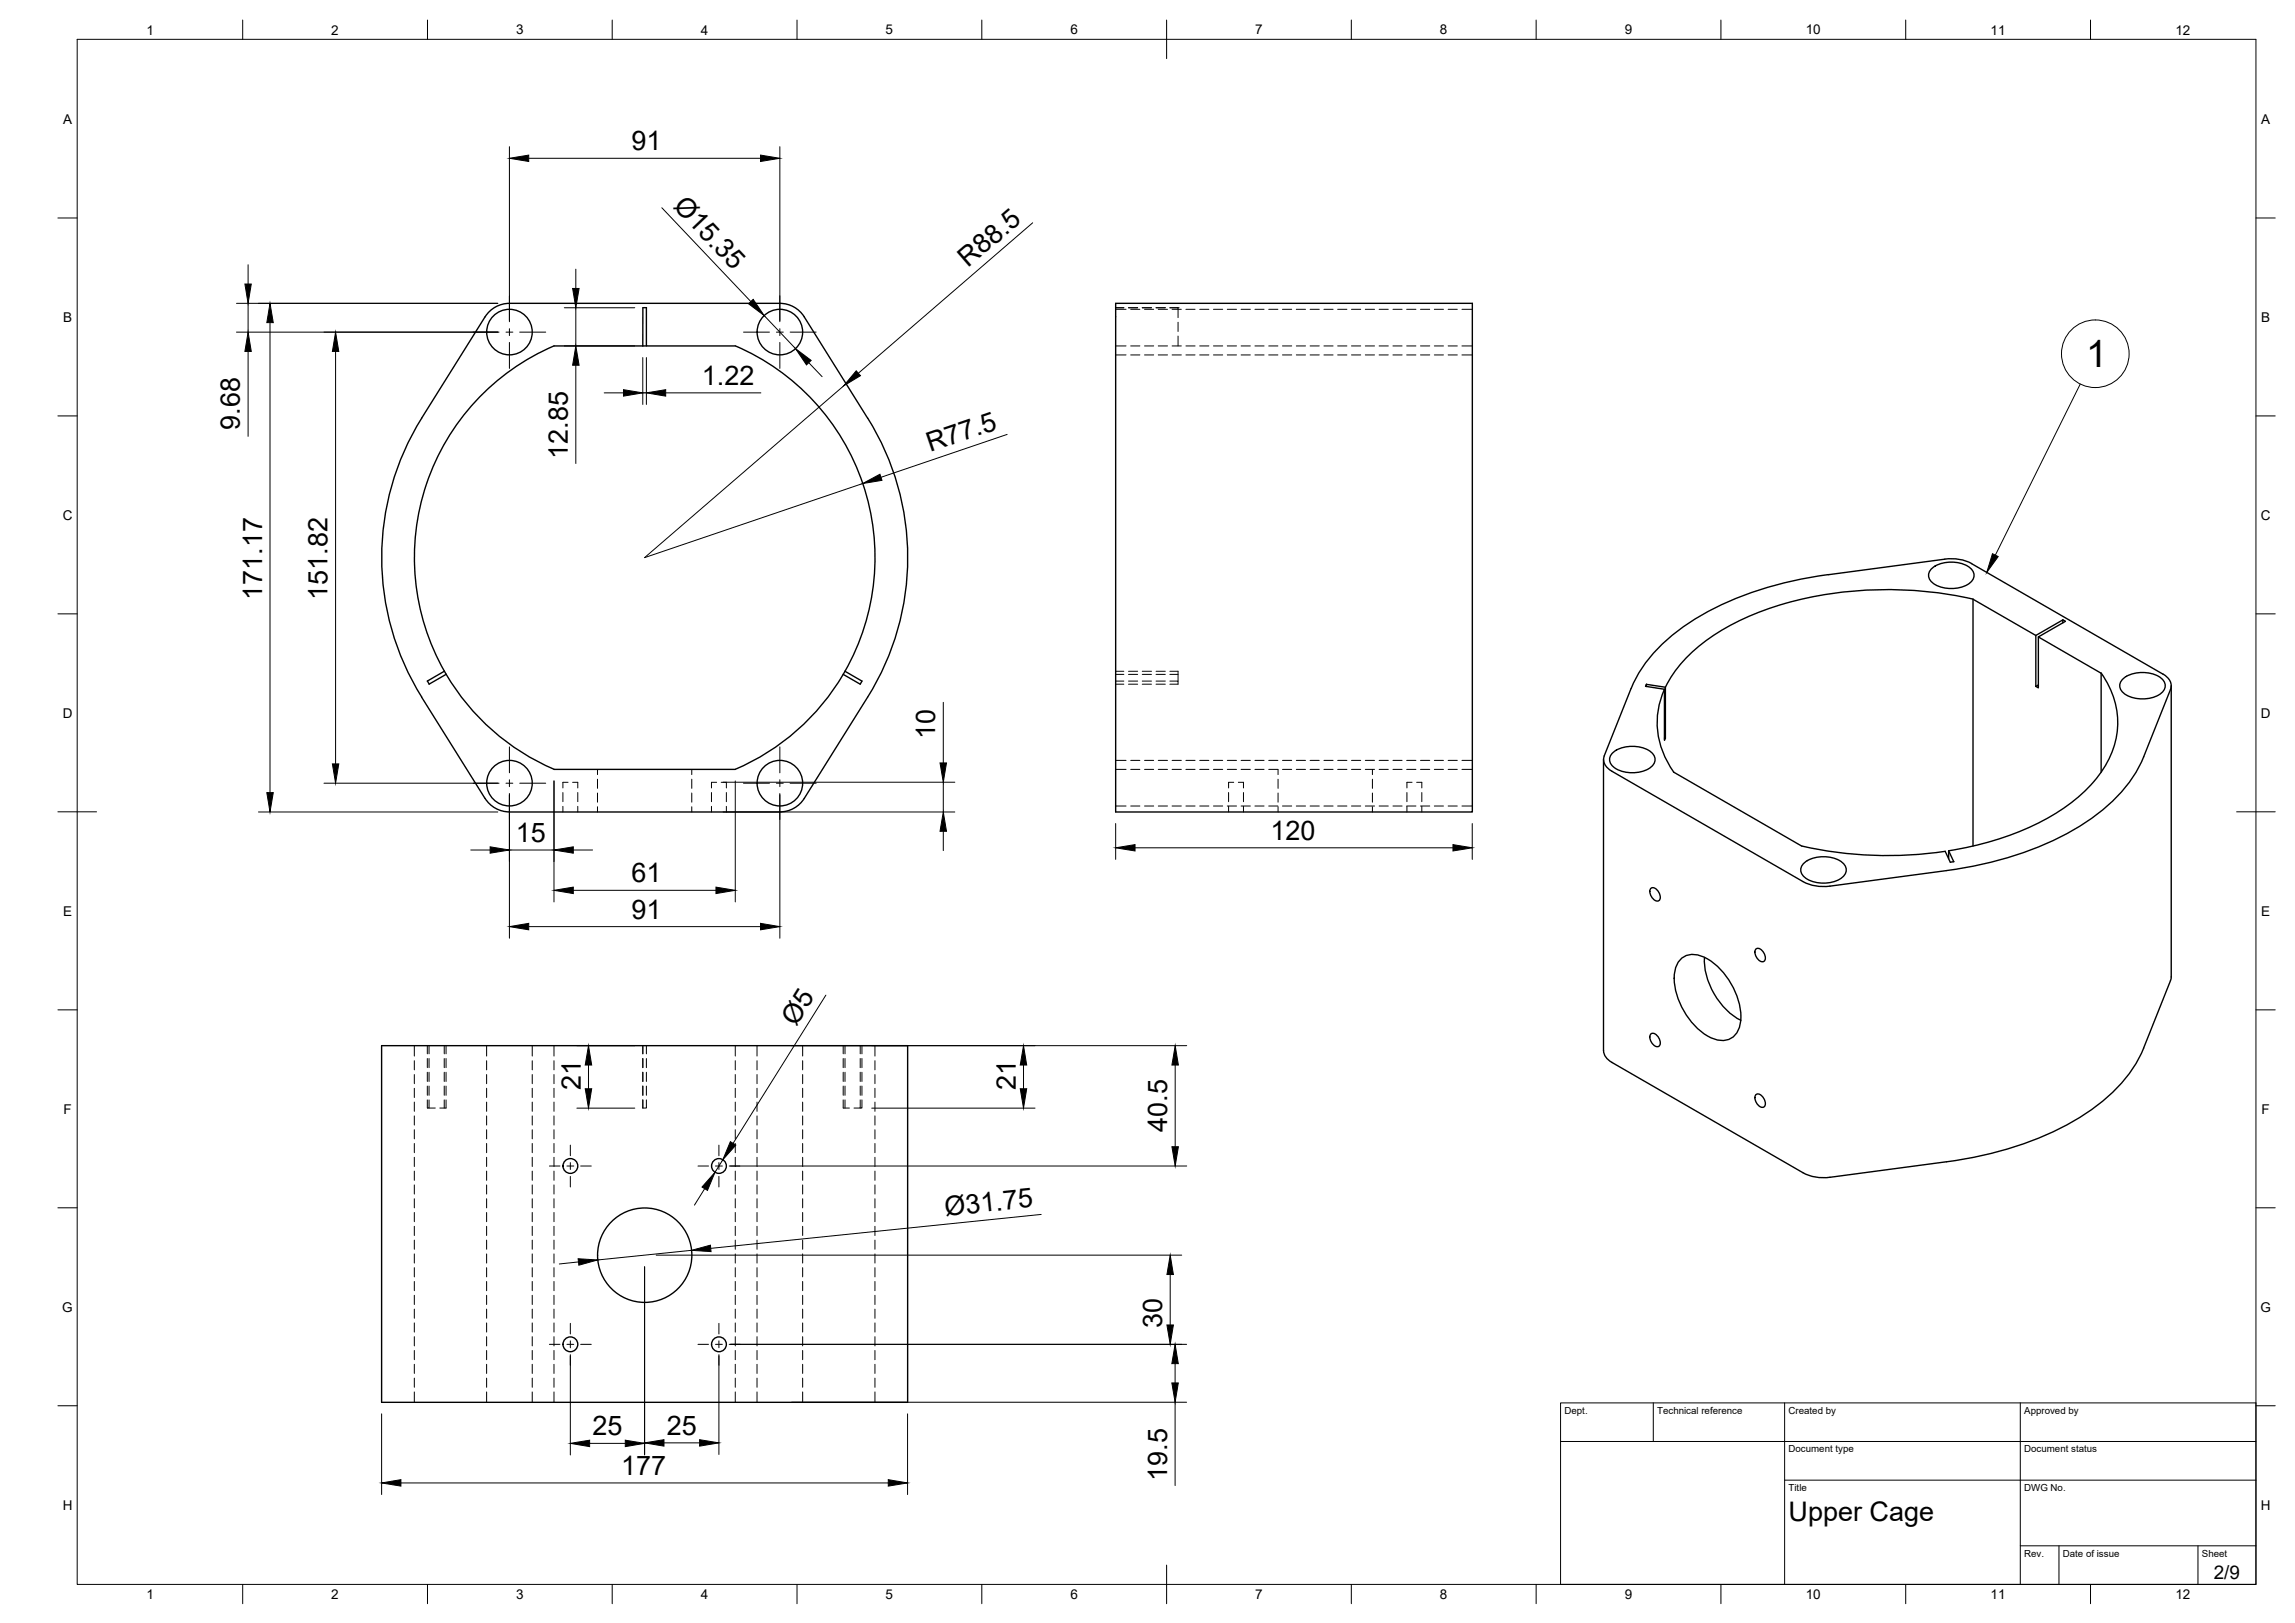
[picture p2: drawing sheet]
<svg xmlns="http://www.w3.org/2000/svg" width="594mm" height="420mm" viewBox="0 0 594 420" stroke-linecap="round" stroke-linejoin="round" font-family="sans-serif">
<defs><g id="words">
<text font-size="9.8" x="540" y="95.1">1</text>
<g font-size="7">
<text x="163.5" y="38.9">91</text>
<text x="174.1" y="53.5" transform="rotate(46 174.1 53.5)">Ø15.35</text>
<text x="250.5" y="69.4" transform="rotate(-41 250.5 69.4)">R88.5</text>
<text x="181.7" y="99.7">1.22</text>
<text x="62.1" y="111.3" transform="rotate(-90 62.1 111.3)">9.68</text>
<text x="147" y="118.8" transform="rotate(-90 147 118.8)">12.85</text>
<text x="240.8" y="117" transform="rotate(-19 240.8 117)">R77.5</text>
<text x="67.9" y="155.3" transform="rotate(-90 67.9 155.3)">171.17</text>
<text x="84.8" y="155.2" transform="rotate(-90 84.8 155.2)">151.82</text>
<text x="242.1" y="191.3" transform="rotate(-90 242.1 191.3)">10</text>
<text x="133.5" y="218">15</text>
<text x="328.9" y="217.4">120</text>
<text x="163.5" y="228.4">61</text>
<text x="163.5" y="237.8">91</text>
<text x="206.1" y="265.8" transform="rotate(-58 206.1 265.8)">Ø5</text>
<text x="150.3" y="282.1" transform="rotate(-90 150.3 282.1)">21</text>
<text x="262.9" y="282.1" transform="rotate(-90 262.9 282.1)">21</text>
<text x="302.1" y="293" transform="rotate(-90 302.1 293)">40.5</text>
<text x="244.8" y="314.7" transform="rotate(-6 244.8 314.7)">Ø31.75</text>
<text x="300.8" y="343.9" transform="rotate(-90 300.8 343.9)">30</text>
<text x="153.4" y="371.6">25</text>
<text x="172.6" y="371.5">25</text>
<text x="160.8" y="381.9">177</text>
<text x="302.1" y="383.3" transform="rotate(-90 302.1 383.3)">19.5</text>
<text x="463" y="393.7">Upper Cage</text>
</g>
<text font-size="4.9" x="573.1" y="408.8">2/9</text>
<g font-size="3.5">
<text x="37.9" y="8.9">1</text>
<text x="85.8" y="8.9">2</text>
<text x="133.6" y="8.9">3</text>
<text x="181.4" y="8.9">4</text>
<text x="229.3" y="8.9">5</text>
<text x="277.1" y="8.9">6</text>
<text x="324.9" y="8.9">7</text>
<text x="372.7" y="8.9">8</text>
<text x="420.6" y="8.9">9</text>
<text x="467.4" y="8.9">10</text>
<text x="515.3" y="8.9">11</text>
<text x="563.1" y="8.9">12</text>
<text x="16.3" y="32">A</text>
<text x="585.3" y="32">A</text>
<text x="16.3" y="83.3">B</text>
<text x="585.3" y="83.3">B</text>
<text x="16.2" y="134.6">C</text>
<text x="585.2" y="134.6">C</text>
<text x="16.2" y="185.8">D</text>
<text x="585.2" y="185.8">D</text>
<text x="16.3" y="237">E</text>
<text x="585.3" y="237">E</text>
<text x="16.4" y="288.3">F</text>
<text x="585.4" y="288.3">F</text>
<text x="16.1" y="339.6">G</text>
<text x="585.1" y="339.6">G</text>
<text x="16.2" y="390.8">H</text>
<text x="585.2" y="390.8">H</text>
<text x="37.9" y="413.9">1</text>
<text x="85.8" y="413.9">2</text>
<text x="133.6" y="413.9">3</text>
<text x="181.4" y="413.9">4</text>
<text x="229.3" y="413.9">5</text>
<text x="277.1" y="413.9">6</text>
<text x="324.9" y="413.9">7</text>
<text x="372.7" y="413.9">8</text>
<text x="420.6" y="413.9">9</text>
<text x="467.4" y="413.9">10</text>
<text x="515.3" y="413.9">11</text>
<text x="563.1" y="413.9">12</text>
</g>
<g font-size="2.5">
<text x="405" y="366">Dept.</text>
<text x="429" y="366">Technical reference</text>
<text x="463" y="366">Created by</text>
<text x="524" y="366">Approved by</text>
<text x="463" y="376">Document type</text>
<text x="524" y="376">Document status</text>
<text x="463" y="386">Title</text>
<text x="524" y="386">DWG No.</text>
<text x="524" y="403">Rev.</text>
<text x="534" y="403">Date of issue</text>
<text x="570" y="403">Sheet</text>
</g>
</g></defs>
<!-- layer: Visible -->
<g fill="none" stroke="#000" stroke-width=".36">
<path d="M166.4 79.7v9.9M166.4 79.7h1l-.1 9.9h23a59.6 59.6 0 0 1 28.4 84.2M201.9 78.5h-70a7.4 7.4 0 0 0-6.3 3.5l-16.5 26.3M201.9 78.5a7.4 7.4 0 0 1 6.3 3.5l16.4 26.3a68 68 0 0 1 0 72.1M288.8 78.5h92.3v131.7h-92.3zM167.3 89.6l-23.9-.1a59.6 59.6 0 0 0-36.1 54.8 59.6 59.6 0 0 0 36.1 54.9M109.2 108.2a68.1 68.1 0 0 0 0 72.2M500.3 147a8.7 8.7 0 0 1 9.7 0 2.47 2.47 0 0 1 1 2.4 2.47 2.47 0 0 1-1.7 2 8.5 8.5 0 0 1-9.6-1 2.28 2.28 0 0 1 .6-3.4zM510.4 145.9l49.5 28.6a3.4 3.4 0 0 1 1.9 4l-6.9 17.4a38.4 38.4 0 0 1-16 17.7 87.1 87.1 0 0 1-35 11.8l-30.2 4a11.5 11.5 0 0 1-6.9-1.2M510.4 145.9a11.3 11.3 0 0 0-7-1.2l-30.1 4.1a84.9 84.9 0 0 0-37.1 13.1 37.5 37.5 0 0 0-14 16.3M510.7 155.1l16.3 9.4M510.7 155.1v63.9"/>
<path d="M510.7 155.1a97.3 97.3 0 0 0-57.6 4.3 45.3 45.3 0 0 0-20.3 15.6l-1.7 2.9M110.6 176.3l.5 .8M115 173.8l-4.4 2.5M115.5 174.6l-4.4 2.5M218.3 174.6l4.4 2.5 .4-.8M218.7 173.8l4.4 2.5M218.7 173.8a59.6 59.6 0 0 1-28.3 25.4M422.2 178.2l-6.9 17.5M426.2 177.7v-.5l4.9 .7M426.2 177.1l-.2 .6 4.8 .7M430.8 178.4l.1 13.2 .2-.5M430.9 178.4a21.1 21.1 0 0 0 2.3 21.5"/>
<path d="M431.1 177.9v13.2M527 164.5v13.2M527.6 164.9v13.2l-.6-.4M527.6 177.3l-.6 .4M534 161.2v-.7l-7 4M534 160.5l.6 .3M534.6 160.9l-7 4 16.3 9.4M543.9 174.3v25.6M543.9 174.3a21.4 21.4 0 0 1-.7 26.6 49.6 49.6 0 0 1-22.7 15.2l-4.3 1.5-4.6 1.2-7.1 1.4M549.7 175.6a8.7 8.7 0 0 1 9.7 0 2.47 2.47 0 0 1 1.1 2.4 2.47 2.47 0 0 1-1.7 1.9 8.5 8.5 0 0 1-9.6-1 2.28 2.28 0 0 1 .5-3.3zM562 177.5v75.7l-7.1 18.1a38.5 38.5 0 0 1-16 17.6 87.1 87.1 0 0 1-35 11.9M109.1 180.5l16.5 26.2a7.4 7.4 0 0 0 6.3 3.5h70"/>
<path d="M143.4 199.2h46.9M224.6 180.5l-16.4 26.2a7.4 7.4 0 0 1-6.3 3.5M415.1 196.6v75.4l.2 1 .9 1.3 1.1 .7 49.4 28.6M415.3 195.7a3.2 3.2 0 0 0 2 4l49.4 28.5M417.7 194.7a8.7 8.7 0 0 1 9.7 0 2.47 2.47 0 0 1 1 2.4 2.47 2.47 0 0 1-1.7 1.9 8.5 8.5 0 0 1-9.5-.9 2.28 2.28 0 0 1 .5-3.4zM430.8 191.1h.3M433.2 199.9l33.2 19.1M466.4 219a101 101 0 0 0 37.2 1.4M427.3 230a1.71 1.71 0 0 1 2.3 1.4 1.04 1.04 0 0 1 .1 1.4 1.04 1.04 0 0 1-1.3 .3 2.49 2.49 0 0 1-1.1-3.1zM467.2 223.3a8.7 8.7 0 0 1 9.7 0 2.47 2.47 0 0 1 1 2.3 2.47 2.47 0 0 1-1.7 2 8.5 8.5 0 0 1-9.5-1 2.28 2.28 0 0 1 .5-3.3zM503.5 220.4l1.3 2.8M504.4 222.3v-2l1.4 2.8-.9 .1"/>
<path d="M435.2 248.2a5.1 5.1 0 0 1 5.6-.5 18.3 18.3 0 0 1 9.8 16.8 4.9 4.9 0 0 1-7.4 4.3 18.3 18.3 0 0 1-9.7-16.9 6 6 0 0 1 1.7-3.7zM441.2 247.9a18.6 18.6 0 0 0 9.4 16.2M454.5 245.7a1.71 1.71 0 0 1 2.3 1.4 1.04 1.04 0 0 1 .1 1.4 1.04 1.04 0 0 1-1.3 .3 2.49 2.49 0 0 1-1.1-3.1zM98.8 270.7h136.1v92.3h-136.1zM427.3 267.7a1.71 1.71 0 0 1 2.3 1.4 1.04 1.04 0 0 1 .1 1.4 1.04 1.04 0 0 1-1.3 .3 2.49 2.49 0 0 1-1.1-3.1zM454.5 283.4a1.71 1.71 0 0 1 2.3 1.4 1.04 1.04 0 0 1 .1 1.4 1.04 1.04 0 0 1-1.3 .3 2.49 2.49 0 0 1-1.1-3.1zM503.9 300.8l-30.2 4a11.5 11.5 0 0 1-6.9-1.2"/>
<circle cx="131.9" cy="86" r="5.9"/>
<circle cx="201.9" cy="86" r="5.9"/>
<circle cx="131.9" cy="202.7" r="5.9"/>
<circle cx="201.9" cy="202.7" r="5.9"/>
<circle cx="147.6" cy="301.8" r="1.92"/>
<circle cx="186.1" cy="301.8" r="1.92"/>
<circle cx="166.9" cy="324.9" r="12.2"/>
<circle cx="147.6" cy="348" r="1.92"/>
<circle cx="186.1" cy="348" r="1.92"/>
</g>
<!-- layer: Hidden -->
<g fill="none" stroke="#000" stroke-width=".26">
<path d="M288.8 79.7h2.1M292.1 79.7h2.4M295.7 79.7h2.4M299.3 79.7h2.3M304.9 79.7h.1M304.9 79.7h-2.1h2.1v2.5M288.8 89.6h2.7M288.8 80.1h2.7M288.8 91.9h2.7M292.7 89.6h2.4M292.7 80.1h2.4M292.7 91.9h2.4"/>
<path d="M296.3 89.6h2.3M296.3 80.1h2.3M296.3 91.9h2.3M299.8 89.6h2.4M299.8 80.1h2.4M299.8 91.9h2.4M303.4 89.6h2.4M303.4 80.1h2.4M303.4 91.9h2.4M304.9 83.4v2.4M304.9 87v2.6M307 89.6h2.4"/>
<path d="M307 80.1h2.4M307 91.9h2.4M310.6 89.6h2.3M310.6 80.1h2.3M310.6 91.9h2.3M314.1 89.6h2.4M314.1 80.1h2.4M314.1 91.9h2.4M317.7 89.6h2.4M317.7 80.1h2.4M317.7 91.9h2.4M321.3 89.6h2.4"/>
<path d="M321.3 80.1h2.4M321.3 91.9h2.4M324.8 89.6h2.4M324.8 80.1h2.4M324.8 91.9h2.4M328.4 89.6h2.4M328.4 80.1h2.4M328.4 91.9h2.4M332 89.6h2.4M332 80.1h2.4M332 91.9h2.4M335.6 89.6h2.3"/>
<path d="M335.6 80.1h2.3M335.6 91.9h2.3M339.1 89.6h2.4M339.1 80.1h2.4M339.1 91.9h2.4M342.7 89.6h2.4M342.7 80.1h2.4M342.7 91.9h2.4M346.3 89.6h2.4M346.3 80.1h2.4M346.3 91.9h2.4M349.8 89.6h2.4"/>
<path d="M349.8 80.1h2.4M349.8 91.9h2.4M353.4 89.6h2.4M353.4 80.1h2.4M353.4 91.9h2.4M357 89.6h2.4M357 80.1h2.4M357 91.9h2.4M360.6 89.6h2.3M360.6 80.1h2.3M360.6 91.9h2.3M364.1 89.6h2.4"/>
<path d="M364.1 80.1h2.4M364.1 91.9h2.4M367.7 89.6h2.4M367.7 80.1h2.4M367.7 91.9h2.4M371.3 89.6h2.4M371.3 80.1h2.4M371.3 91.9h2.4M374.9 89.6h2.3M374.9 80.1h2.3M374.9 91.9h2.3M378.4 89.6h2.7"/>
<path d="M378.4 80.1h2.7M378.4 91.9h2.7M288.8 174.6h2.1M288.8 173.8h2.1M288.8 177.1h2.1M288.8 176.3h2.1M292.1 174.6h2.4M292.1 173.8h2.4M292.1 177.1h2.4M292.1 176.3h2.4M295.7 174.6h2.4M295.7 173.8h2.4"/>
<path d="M295.7 177.1h2.4M295.7 176.3h2.4M299.3 174.6h2.3M299.3 173.8h2.3M299.3 177.1h2.3M299.3 176.3h2.3M302.8 176.3h2.1v.8h-2.1M302.8 174.6h2.1M302.8 173.8h2.1v2.5M154.7 199.2v1.3M179.1 199.2v1.3M288.8 199.2h2.7"/>
<path d="M288.8 196.9h2.7M292.7 199.2h2.4M292.7 196.9h2.4M296.3 199.2h2.3M296.3 196.9h2.3M299.8 199.2h2.4M299.8 196.9h2.4M303.4 199.2h2.4M303.4 196.9h2.4M307 199.2h2.4M307 196.9h2.4M310.6 199.2h2.3"/>
<path d="M310.6 196.9h2.3M314.1 199.2h2.4M314.1 196.9h2.4M317.7 199.2h2.4M317.7 196.9h2.4M321.3 199.2h2.4M321.3 196.9h2.4M324.8 199.2h2.4M324.8 196.9h2.4M328.4 199.2h2.4v1.3M328.4 196.9h2.4M332 199.2h2.4"/>
<path d="M332 196.9h2.4M335.6 199.2h2.3M335.6 196.9h2.3M339.1 199.2h2.4M339.1 196.9h2.4M342.7 199.2h2.4M342.7 196.9h2.4M346.3 199.2h2.4M346.3 196.9h2.4M349.8 199.2h2.4M349.8 196.9h2.4M353.4 199.2h2.4"/>
<path d="M353.4 196.9h2.4M355.3 199.2v1.3M357 199.2h2.4M357 196.9h2.4M360.6 199.2h2.3M360.6 196.9h2.3M364.1 199.2h2.4M364.1 196.9h2.4M367.7 199.2h2.4M367.7 196.9h2.4M371.3 199.2h2.4M371.3 196.9h2.4"/>
<path d="M374.9 199.2h2.3M374.9 196.9h2.3M378.4 199.2h2.7M378.4 196.9h2.7M145.7 205.2v2.3M145.7 208.7v1.5M147 202.5h-1.3v1.5M148.2 202.5h1.4v1.5M149.6 205.2v2.3M149.6 208.7v1.5M154.7 201.7v2.4M154.7 205.3v2.4"/>
<path d="M154.7 208.9v1.3M179.1 201.7v2.4M179.1 205.3v2.4M179.1 208.9v1.3M184.2 205.2v2.3M184.2 208.7v1.5M185.5 202.5h-1.3v1.5M186.7 202.5h1.3v1.5M188 205.2v2.3M188 208.7v1.5M288.8 208.7h2.7M292.7 208.7h2.4"/>
<path d="M296.3 208.7h2.3M299.8 208.7h2.4M303.4 208.7h2.4M307 208.7h2.4M310.6 208.7h2.3M314.1 208.7h2.4M317.7 208.7h2.4M318 205.2v2.3M318 208.7v1.5M319.4 202.5h-1.4v1.5M320.5 202.5h1.4v1.5M321.3 208.7h2.4"/>
<path d="M321.9 205.2v2.3M321.9 208.7v1.5M324.8 208.7h2.4M328.4 208.7h2.4M330.8 201.7v2.4M330.8 205.3v2.4M330.8 208.9v1.3M332 208.7h2.4M335.6 208.7h2.3M339.1 208.7h2.4M342.7 208.7h2.4M346.3 208.7h2.4"/>
<path d="M349.8 208.7h2.4M353.4 208.7h2.4M355.3 201.7v2.4M355.3 205.3v2.4M355.3 208.9v1.3M357 208.7h2.4M360.6 208.7h2.3M364.1 208.7h2.4M364.2 205.2v2.3M364.2 208.7v1.5M365.5 202.5h-1.3v1.5M366.7 202.5h1.3v1.5"/>
<path d="M367.7 208.7h2.4M368 205.2v2.3M368 208.7v1.5M371.3 208.7h2.4M374.9 208.7h2.3M378.4 208.7h2.7M107.3 270.7v2.7M107.3 274.6v2.4M107.3 278.2v2.3M110.6 270.7v2.1M110.6 274v2.4M110.6 277.6v2.4"/>
<path d="M111.1 270.7v2.1M111.1 274v2.4M111.1 277.6v2.4M115 270.7v2.1M115 274v2.4M115 277.6v2.4M115.5 270.7v2.1M115.5 274v2.4M115.5 277.6v2.4M126 270.7v2.7M126 274.6v2.4M126 278.2v2.3"/>
<path d="M137.8 270.7v2.7M137.8 274.6v2.4M137.8 278.2v2.3M143.4 270.7v2.7M143.4 274.6v2.4M143.4 278.2v2.3M166.4 270.7v2.1M166.4 274v2.4M166.4 277.6v2.4M167.3 270.7v2.1M167.3 274v2.4M167.3 277.6v2.4"/>
<path d="M190.3 270.7v2.7M190.3 274.6v2.4M190.3 278.2v2.3M196 270.7v2.7M196 274.6v2.4M196 278.2v2.3M207.8 270.7v2.7M207.8 274.6v2.4M207.8 278.2v2.3M218.3 270.7v2.1M218.3 274v2.4M218.3 277.6v2.4"/>
<path d="M218.7 270.7v2.1M218.7 274v2.4M218.7 277.6v2.4M222.7 270.7v2.1M222.7 274v2.4M222.7 277.6v2.4M223.1 270.7v2.1M223.1 274v2.4M223.1 277.6v2.4M226.5 270.7v2.7M226.5 274.6v2.4M226.5 278.2v2.3"/>
<path d="M107.3 281.7v2.4M107.3 285.3v2.4M107.3 288.9v2.4M107.3 292.5v2.3M107.3 296v2.4M107.3 299.6v2.4M110.6 284.7v2.2h.5v-2.2M110.6 281.2v2.3M111.1 281.2v2.3M111.1 286.9h1.6M115 281.2v2.3M115 284.7v2.2"/>
<path d="M115.5 281.2v2.3M115.5 284.7v2.2h-1.6M126 281.7v2.4M126 285.3v2.4M126 288.9v2.4M126 292.5v2.3M126 296v2.4M126 299.6v2.4M137.8 281.7v2.4M137.8 285.3v2.4M137.8 288.9v2.4M137.8 292.5v2.3"/>
<path d="M137.8 296v2.4M137.8 299.6v2.4M143.4 281.7v2.4M143.4 285.3v2.4M143.4 288.9v2.4M143.4 292.5v2.3M143.4 296v2.4M143.4 299.6v2.4M166.4 284.7v2.2h.9v-2.2M166.4 281.2v2.3M167.3 281.2v2.3M190.3 281.7v2.4"/>
<path d="M190.3 285.3v2.4M190.3 288.9v2.4M190.3 292.5v2.3M190.3 296v2.4M190.3 299.6v2.4M196 281.7v2.4M196 285.3v2.4M196 288.9v2.4M196 292.5v2.3M196 296v2.4M196 299.6v2.4M207.8 281.7v2.4"/>
<path d="M207.8 285.3v2.4M207.8 288.9v2.4M207.8 292.5v2.3M207.8 296v2.4M207.8 299.6v2.4M218.3 281.2v2.3M218.3 284.7v2.2h1.6M218.7 281.2v2.3M218.7 284.7v2.2M222.7 284.7v2.2h-1.6M222.7 281.2v2.3M223.1 284.7v2.2h-.4"/>
<path d="M223.1 281.2v2.3M226.5 281.7v2.4M226.5 285.3v2.4M226.5 288.9v2.4M226.5 292.5v2.3M226.5 296v2.4M226.5 299.6v2.4M107.3 303.2v2.4M107.3 306.7v2.4M107.3 310.3v2.4M107.3 313.9v2.4M107.3 317.5v2.3"/>
<path d="M126 303.2v2.4M126 306.7v2.4M126 310.3v2.4M126 313.9v2.4M126 317.5v2.3M137.8 303.2v2.4M137.8 306.7v2.4M137.8 310.3v2.4M137.8 313.9v2.4M137.8 317.5v2.3M143.4 303.2v2.4M143.4 306.7v2.4"/>
<path d="M143.4 310.3v2.4M143.4 313.9v2.4M143.4 317.5v2.3M190.3 303.2v2.4M190.3 306.7v2.4M190.3 310.3v2.4M190.3 313.9v2.4M190.3 317.5v2.3M196 303.2v2.4M196 306.7v2.4M196 310.3v2.4M196 313.9v2.4"/>
<path d="M196 317.5v2.3M207.8 303.2v2.4M207.8 306.7v2.4M207.8 310.3v2.4M207.8 313.9v2.4M207.8 317.5v2.3M226.5 303.2v2.4M226.5 306.7v2.4M226.5 310.3v2.4M226.5 313.9v2.4M226.5 317.5v2.3M107.3 321v2.4"/>
<path d="M107.3 324.6v2.4M107.3 328.2v2.4M107.3 331.7v2.4M107.3 335.3v2.4M107.3 338.9v2.4M126 321v2.4M126 324.6v2.4M126 328.2v2.4M126 331.7v2.4M126 335.3v2.4M126 338.9v2.4M137.8 321v2.4"/>
<path d="M137.8 324.6v2.4M137.8 328.2v2.4M137.8 331.7v2.4M137.8 335.3v2.4M137.8 338.9v2.4M143.4 321v2.4M143.4 324.6v2.4M143.4 328.2v2.4M143.4 331.7v2.4M143.4 335.3v2.4M143.4 338.9v2.4M190.3 321v2.4"/>
<path d="M190.3 324.6v2.4M190.3 328.2v2.4M190.3 331.7v2.4M190.3 335.3v2.4M190.3 338.9v2.4M196 321v2.4M196 324.6v2.4M196 328.2v2.4M196 331.7v2.4M196 335.3v2.4M196 338.9v2.4M207.8 321v2.4"/>
<path d="M207.8 324.6v2.4M207.8 328.2v2.4M207.8 331.7v2.4M207.8 335.3v2.4M207.8 338.9v2.4M226.5 321v2.4M226.5 324.6v2.4M226.5 328.2v2.4M226.5 331.7v2.4M226.5 335.3v2.4M226.5 338.9v2.4M107.3 342.5v2.3"/>
<path d="M107.3 346v2.4M107.3 349.6v2.4M107.3 353.2v2.4M107.3 356.8v2.3M126 342.5v2.3M126 346v2.4M126 349.6v2.4M126 353.2v2.4M126 356.8v2.3M137.8 342.5v2.3M137.8 346v2.4M137.8 349.6v2.4"/>
<path d="M137.8 353.2v2.4M137.8 356.8v2.3M143.4 342.5v2.3M143.4 346v2.4M143.4 349.6v2.4M143.4 353.2v2.4M143.4 356.8v2.3M190.3 342.5v2.3M190.3 346v2.4M190.3 349.6v2.4M190.3 353.2v2.4M190.3 356.8v2.3"/>
<path d="M196 342.5v2.3M196 346v2.4M196 349.6v2.4M196 353.2v2.4M196 356.8v2.3M207.8 342.5v2.3M207.8 346v2.4M207.8 349.6v2.4M207.8 353.2v2.4M207.8 356.8v2.3M226.5 342.5v2.3M226.5 346v2.4"/>
<path d="M226.5 349.6v2.4M226.5 353.2v2.4M226.5 356.8v2.3M107.3 360.3v2.7M126 360.3v2.7M137.8 360.3v2.7M143.4 360.3v2.7M190.3 360.3v2.7M196 360.3v2.7M207.8 360.3v2.7M226.5 360.3v2.7"/>
</g>
<!-- layer: BORDER -->
<g fill="none" stroke="#000" stroke-width=".26">
<path d="M20 10.2h564v400h-564zM62.8 5.2v5M110.7 5.2v5M158.5 5.2v5M206.3 5.2v5M254.1 5.2v5M302 5.2v10M349.8 5.2v5M397.6 5.2v5M445.5 5.2v5M493.3 5.2v5M541.1 5.2v5"/>
<path d="M15 56.4h5M584 56.4h5M15 107.7h5M584 107.7h5M15 158.9h5M584 158.9h5M15 210.2h10M579 210.2h10M15 261.4h5M584 261.4h5M15 312.7h5M584 312.7h5"/>
<path d="M15 363.9h5M584 363.9h5M62.8 410.2v5M110.7 410.2v5M158.5 410.2v5M206.3 410.2v5M254.1 410.2v5M302 405.2v10M349.8 410.2v5M397.6 410.2v5M445.5 410.2v5M493.3 410.2v5"/>
<path d="M541.1 410.2v5"/>
</g>
<!-- layer: TITLEBLOCK -->
<path d="M404 363.2h180v47h-180zM404 373.2h180M428 363.2v10M462 363.2v47M523 363.2v47M462 383.2h122M523 400.2h61M533 400.2v10M569 400.2v10" fill="none" stroke="#000" stroke-width=".26"/>
<!-- layer: FD_Dimensions -->
<g fill="none" stroke="#000" stroke-width=".26">
<path d="M131.9 38v45M201.9 38v45M136.9 41h60M171.3 53.8l23.1 24.3M267.3 57.7l-45.1 38.9M61.2 78.5h67.7M64.2 68.5v5M64.2 78.5v7.5M146.1 79.7h18.2M149.1 69.7v5M149.1 79.7v9.9M61.2 86h67.7"/>
<path d="M64.2 91v22M69.9 83.5v121.7M86.9 91v106.8M146.1 89.6h18.2M149.1 94.6v25.4M166.4 92.6v12.1M167.3 92.6v12.1M197.8 81.7l8.1 8.6M209.4 93.9l3.4 3.6M218.4 99.9l-51.5 44.5 56.4-19.2M156.4 101.7h5M166.4 101.7h.9"/>
<path d="M172.3 101.7h24.7M260.7 112.5l-32.7 11.1M244.2 181.8v15.7M66.9 210.2h62M83.9 202.8h45M131.9 205.8v37.1M143.4 202.2v31.3M187.2 210.2h60M187.2 202.5h60M190.3 202.2v31.3M201.9 205.8v37.1M244.2 202.5v7.7"/>
<path d="M244.2 215.2v5M288.8 213.2v9.3M293.8 219.5h82.3M381.1 213.2v9.3M121.9 220h5M131.9 220h11.5M136.9 239.9h60M148.4 220h5M148.4 230.5h36.9M213.8 257.6l-24 38.4M149.3 270.7h15M152.3 275.7v6.2"/>
<path d="M204.9 270.7h102.3M264.9 275.7v6.2M304.2 275.7v21.2M149.3 286.9h15M225.7 286.9h42.2M182.4 307.7l-2.6 4.3M187.1 300.2l-2 3.3M189.1 301.9h118.1M269.5 314.4l-85.5 8.8M149.7 326.7l-4.9 .5M166.9 327.9v48.8M169.9 324.9h136"/>
<path d="M179 323.7l-24.3 2.5M302.9 329.9v13.1M147.6 351v25.7M186.1 351v25.5M189.1 348h118.1M304.2 353v5M98.8 366v20.9M152.6 373.7h9.3M171.9 373.5h9.2M204.9 363h102.3M234.9 366v20.9M304.2 363v21.6"/>
<path d="M103.8 383.9h126.1"/>
</g>
<g fill="#000" stroke="#000" stroke-width=".26">
<path d="M131.9 41l5-.8v1.6zM196.9 40.2l5 .8-5 .8zM63.4 73.5h1.6l-.8 5zM148.2 74.7h1.7l-.8 5zM193.8 78.6l1.2-1.1 2.8 4.2zM64.2 86l.8 5h-1.6zM69.9 78.5l.8 5h-1.6zM86.9 86l.8 5h-1.7zM149.1 89.6l.8 5h-1.7zM205.9 90.3l4.1 3-1.2 1.2zM221.6 96l1.1 1.3-4.3 2.6zM161.4 100.9l5 .8-5 .9z"/>
<path d="M167.3 101.7l5-.8v1.7zM223.3 125.2l4.5-2.4 .5 1.6zM86 197.8h1.7l-.8 5zM243.3 197.5h1.7l-.8 5zM69.1 205.2h1.6l-.8 5zM126.9 219.2l5 .8-5 .9zM143.4 220l5-.8v1.7zM244.2 210.2l.8 5h-1.7zM288.8 219.5l5-.8v1.6zM376.1 218.7l5 .8-5 .8zM131.9 239.9l5-.9v1.7zM143.4 230.5l5-.8v1.6z"/>
<path d="M185.3 229.7l5 .8-5 .8zM196.9 239l5 .9-5 .8zM152.3 270.7l.9 5h-1.7zM264.9 270.7l.9 5h-1.7zM304.2 270.7l.8 5h-1.6zM151.5 281.9h1.7l-.9 5zM189.1 295.6l1.4 .8-3.4 3.8zM264.1 281.9h1.7l-.9 5zM303.4 296.9h1.6l-.8 5zM185.1 303.5l-2 4.7-1.4-.9zM149.6 325.9l5.1 .3-4.9 1.3zM179 323.7l4.9-1.4 .2 1.7z"/>
<path d="M302.9 324.9l.8 5h-1.6zM302.1 343h1.6l-.8 5zM304.2 348l.8 5h-1.7zM303.3 358h1.7l-.8 5zM147.6 373.7l5-.9v1.7zM161.9 372.8l5 .9-5 .8zM166.9 373.5l5-.8v1.7zM181.1 372.7l5 .8-5 .9zM98.8 383.9l5-.8v1.6zM229.9 383.1l5 .8-5 .8z"/>
</g>
<!-- layer: Balloons -->
<circle cx="542.4" cy="91.6" r="8.8" fill="none" stroke="#000" stroke-width=".26"/>
<!-- layer: 0 -->
<path d="M515.8 143.3l1.4 .8-2.9 4.1z" fill="#000" stroke="#000" stroke-width=".26"/>
<path d="M538.5 99.4l-22 44.3" fill="none" stroke="#000" stroke-width=".26"/>
<!-- layer: Smart Centers -->
<g fill="none" stroke="#000" stroke-width=".26">
<path d="M131.9 76.6v6.7M201.9 76.6v6.7M122.5 86h6.7M131 86h1.8M131.9 85.1v1.8M131.9 88.6v6.8M134.5 86h6.8M192.5 86h6.7M201 86h1.8M201.9 85.1v1.8M201.9 88.6v6.8M204.5 86h6.8"/>
<path d="M131.9 193.4v6.7M201.9 193.4v6.7M122.5 202.8h6.7M131 202.8h1.8M131.9 201.9v1.7M131.9 205.4v6.8M134.5 202.8h6.8M192.5 202.8h6.7M201 202.8h1.8M201.9 201.9v1.7M201.9 205.4v6.8M204.5 202.8h6.8"/>
<path d="M147.6 296.4v2.8M186.1 296.4v2.8M142.2 301.9h2.7M146.7 301.9h1.8M147.6 301v1.7M147.6 304.5v2.8M150.3 301.9h2.8M180.7 301.9h2.7M185.2 301.9h1.8M186.1 301v1.7M186.1 304.5v2.8M188.8 301.9h2.7"/>
<path d="M142.2 348h2.7M146.7 348h1.8M147.6 342.6v2.7M147.6 347.1v1.8M147.6 350.7v2.7M150.3 348h2.8M180.7 348h2.7M185.2 348h1.8M186.1 342.6v2.7M186.1 347.1v1.8M186.1 350.7v2.7M188.8 348h2.7"/>
</g>
<use href="#words"/>
</svg>
